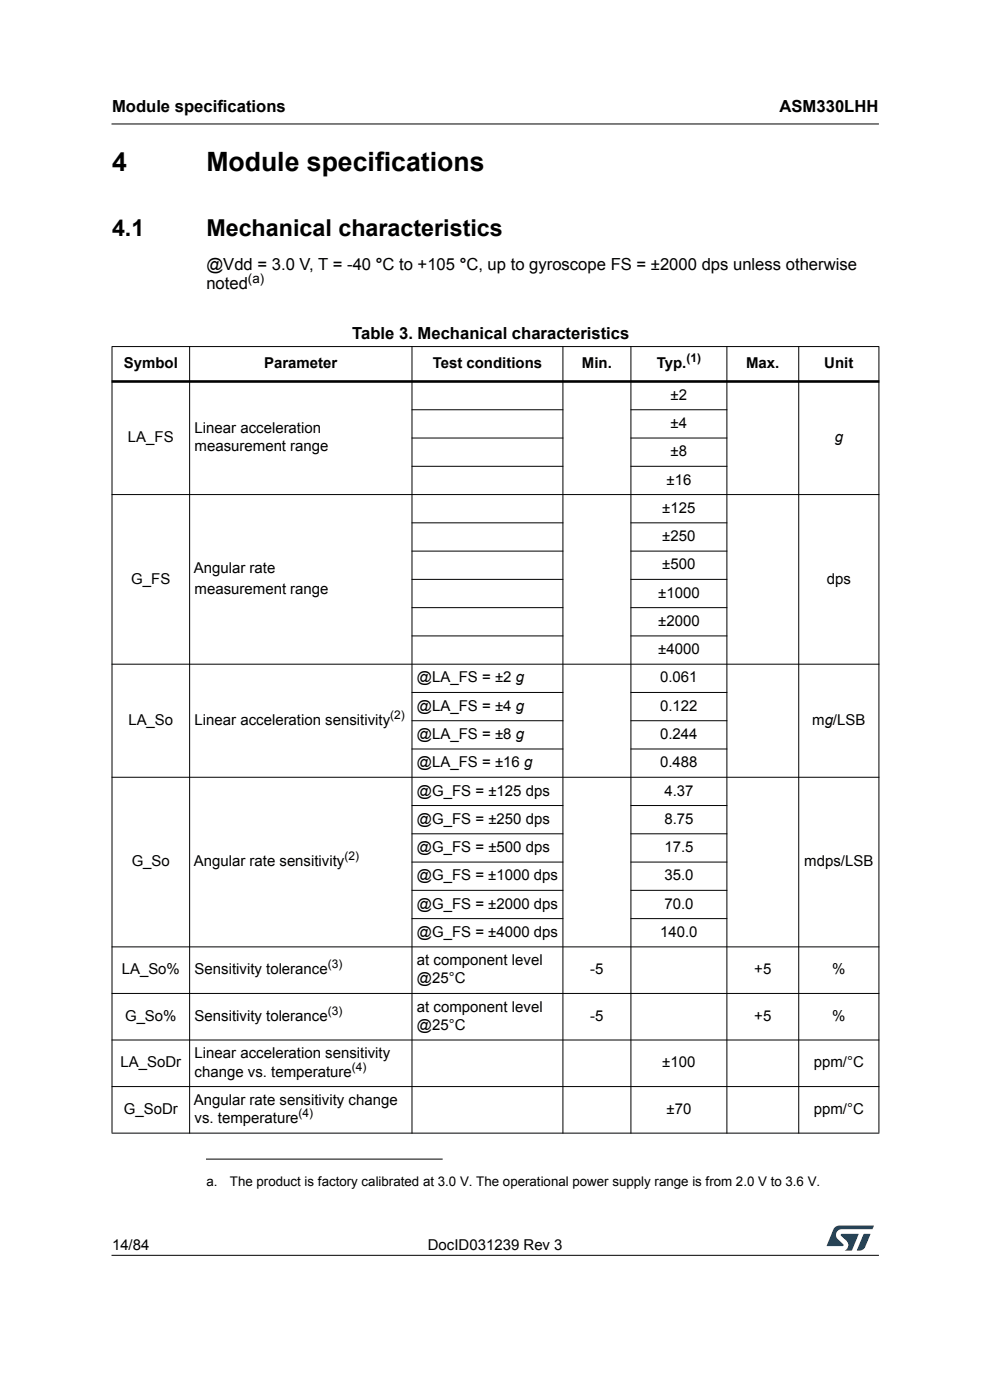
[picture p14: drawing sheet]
<svg xmlns="http://www.w3.org/2000/svg" width="210mm" height="297mm" viewBox="0 0 210 297" stroke-linecap="round" stroke-linejoin="round" font-family="sans-serif">
<defs><g id="words">
<g font-size="5.6">
<text x="23.7" y="36.4">4</text>
<text x="43.8" y="36.4">Module specifications</text>
</g>
<g font-size="4.9">
<text x="23.7" y="50">4.1</text>
<text x="43.8" y="50">Mechanical characteristics</text>
</g>
<g font-size="3.5">
<text x="23.7" y="23.9">Module specifications</text>
<text x="165.3" y="23.9">ASM330LHH</text>
<text x="43.8" y="57.2">@Vdd = 3.0 V, T = -40 °C to +105 °C, up to gyroscope FS = ±2000 dps unless otherwise</text>
<text x="43.8" y="61.4">noted</text>
<text x="74.7" y="72">Table 3. Mechanical characteristics</text>
</g>
<g font-size="3.2">
<text x="26.2" y="78.1">Symbol</text>
<text x="56" y="78.1">Parameter</text>
<text x="91.7" y="78.1">Test conditions</text>
<text x="123.4" y="78.1">Min.</text>
<text x="139.2" y="78.1">Typ.</text>
<text x="158.2" y="78.1">Max.</text>
<text x="174.8" y="78.1">Unit</text>
<text x="142.2" y="84.8">±2</text>
<text x="27.1" y="93.8">LA_FS</text>
<text x="41.3" y="91.9">Linear acceleration</text>
<text x="41.3" y="95.7">measurement range</text>
<text x="142.2" y="90.8">±4</text>
<text x="177" y="93.8">g</text>
<text x="142.2" y="96.8">±8</text>
<text x="141.3" y="102.8">±16</text>
<text x="140.4" y="108.8">±125</text>
<text x="140.4" y="114.8">±250</text>
<text x="27.8" y="123.8">G_FS</text>
<text x="41.1" y="121.5">Angular rate</text>
<text x="140.4" y="120.8">±500</text>
<text x="175.3" y="123.8">dps</text>
<text x="41.3" y="126.1">measurement range</text>
<text x="139.5" y="126.8">±1000</text>
<text x="139.5" y="132.8">±2000</text>
<text x="139.5" y="138.8">±4000</text>
<text x="88.4" y="144.8">@LA_FS = ±2 g</text>
<text x="140" y="144.8">0.061</text>
<text x="27.2" y="153.8">LA_So</text>
<text x="41.3" y="153.8">Linear acceleration sensitivity</text>
<text x="88.4" y="150.8">@LA_FS = ±4 g</text>
<text x="140" y="150.8">0.122</text>
<text x="172.2" y="153.8">mg/LSB</text>
<text x="88.4" y="156.8">@LA_FS = ±8 g</text>
<text x="140" y="156.8">0.244</text>
<text x="88.4" y="162.8">@LA_FS = ±16 g</text>
<text x="140" y="162.8">0.488</text>
<text x="88.4" y="168.8">@G_FS = ±125 dps</text>
<text x="140.9" y="168.8">4.37</text>
<text x="88.4" y="174.8">@G_FS = ±250 dps</text>
<text x="140.9" y="174.8">8.75</text>
<text x="27.9" y="183.8">G_So</text>
<text x="41.1" y="183.8">Angular rate sensitivity</text>
<text x="88.4" y="180.8">@G_FS = ±500 dps</text>
<text x="140.9" y="180.8">17.5</text>
<text x="170.5" y="183.8">mdps/LSB</text>
<text x="88.4" y="186.8">@G_FS = ±1000 dps</text>
<text x="140.9" y="186.8">35.0</text>
<text x="88.4" y="192.8">@G_FS = ±2000 dps</text>
<text x="140.9" y="192.8">70.0</text>
<text x="88.4" y="198.8">@G_FS = ±4000 dps</text>
<text x="140" y="198.8">140.0</text>
<text x="25.8" y="206.7">LA_So%</text>
<text x="41.3" y="206.7">Sensitivity tolerance</text>
<text x="88.4" y="204.8">at component level</text>
<text x="88.4" y="208.6">@25°C</text>
<text x="125.2" y="206.7">-5</text>
<text x="159.9" y="206.7">+5</text>
<text x="176.4" y="206.7">%</text>
<text x="88.4" y="214.6">at component level</text>
<text x="26.5" y="216.6">G_So%</text>
<text x="41.3" y="216.6">Sensitivity tolerance</text>
<text x="88.4" y="218.5">@25°C</text>
<text x="125.2" y="216.6">-5</text>
<text x="159.9" y="216.6">+5</text>
<text x="176.4" y="216.6">%</text>
<text x="25.5" y="226.5">LA_SoDr</text>
<text x="41.3" y="224.5">Linear acceleration sensitivity</text>
<text x="140.4" y="226.5">±100</text>
<text x="172.5" y="226.5">ppm/°C</text>
<text x="41.3" y="228.4">change vs. temperature</text>
<text x="26.2" y="236.3">G_SoDr</text>
<text x="41.1" y="234.4">Angular rate sensitivity change</text>
<text x="41.3" y="238.3">vs. temperature</text>
<text x="141.3" y="236.3">±70</text>
<text x="172.5" y="236.3">ppm/°C</text>
<text x="23.7" y="265.1">14/84</text>
<text x="90.7" y="265.1">DocID031239 Rev 3</text>
</g>
<g font-size="2.8">
<text x="52.6" y="60">(a)</text>
<text x="43.8" y="251.6">a.</text>
<text x="48.8" y="251.6">The product is factory calibrated at 3.0 V. The operational power supply range is from 2.0 V to 3.6 V.</text>
</g>
<g font-size="2.5">
<text x="145.5" y="76.8">(1)</text>
<text x="82.7" y="152.5">(2)</text>
<text x="73" y="182.5">(2)</text>
<text x="69.5" y="205.4">(3)</text>
<text x="69.5" y="215.3">(3)</text>
<text x="74.6" y="227.1">(4)</text>
<text x="63.3" y="237">(4)</text>
</g>
</g></defs>
<path d="M23.7 26.3h162.5M23.7 266.3h162.5" fill="none" stroke="#000" stroke-width=".21"/>
<path d="M175.3 260h10v5.3h-10z" fill="#fff"/>
<g fill="#005189">
<path d="M176.9 260.5l1-.5 7.4 .1-.4 .7h-6.4a1.31 1.31 0 0 0-1.2 1 1.31 1.31 0 0 0 .8 1.5l.7 .6v.4h-3.5z"/>
<path d="M183.1 261.8h1.4l-.6 1.6a2.16 2.16 0 0 1-1.3 1.9l-.9-.1z"/>
<path d="M178.3 261.8h3.8l-1.4 3.4-1.6 .1a1.43 1.43 0 0 0 .6-1.8l-1.4-1.3z"/>
</g>
<path d="M43.8 245.9h50" fill="none" stroke="#000" stroke-width=".21"/>
<g fill="#000" stroke="#000" stroke-width=".21">
<path d="M23.7 73.5h162.7zM87.3 86.9h32.1zM87.3 92.9h32.1zM87.3 98.9h32.1zM133.7 86.9h20.5zM133.7 92.9h20.5zM133.7 98.9h20.5zM87.3 110.9h32.1zM87.3 116.9h32.1zM133.7 110.9h20.5zM133.7 116.9h20.5zM23.7 104.9h162.7z"/>
<path d="M87.3 122.9h32.1zM87.3 128.9h32.1zM87.3 134.9h32.1zM133.7 122.9h20.5zM133.7 128.9h20.5zM133.7 134.9h20.5zM87.3 146.9h32.1zM87.3 152.9h32.1zM87.3 158.9h32.1zM133.7 146.9h20.5zM133.7 152.9h20.5zM133.7 158.9h20.5z"/>
<path d="M23.7 140.9h162.7zM87.3 170.9h32.1zM87.3 176.9h32.1zM133.7 170.9h20.5zM133.7 176.9h20.5zM23.7 164.9h162.7zM87.3 182.9h32.1zM87.3 188.9h32.1zM87.3 194.9h32.1zM133.7 182.9h20.5zM133.7 188.9h20.5zM133.7 194.9h20.5z"/>
<path d="M23.7 200.9h162.7zM23.7 210.8h162.7zM23.7 220.6h162.7zM23.7 230.5h162.7zM23.7 73.6v166.7zM40.2 73.4v167.1zM87.4 73.4v167.1zM119.4 73.4v167.1zM133.8 73.4v167.1zM154.1 73.4v167.1zM169.4 73.4v167.1zM186.4 73.6v166.7z"/>
<path d="M23.7 240.4h162.7z"/>
</g>
<path d="M23.7 80.9h162.7z" fill="#000" stroke="#000" stroke-width=".55"/>
<use href="#words"/>
</svg>
